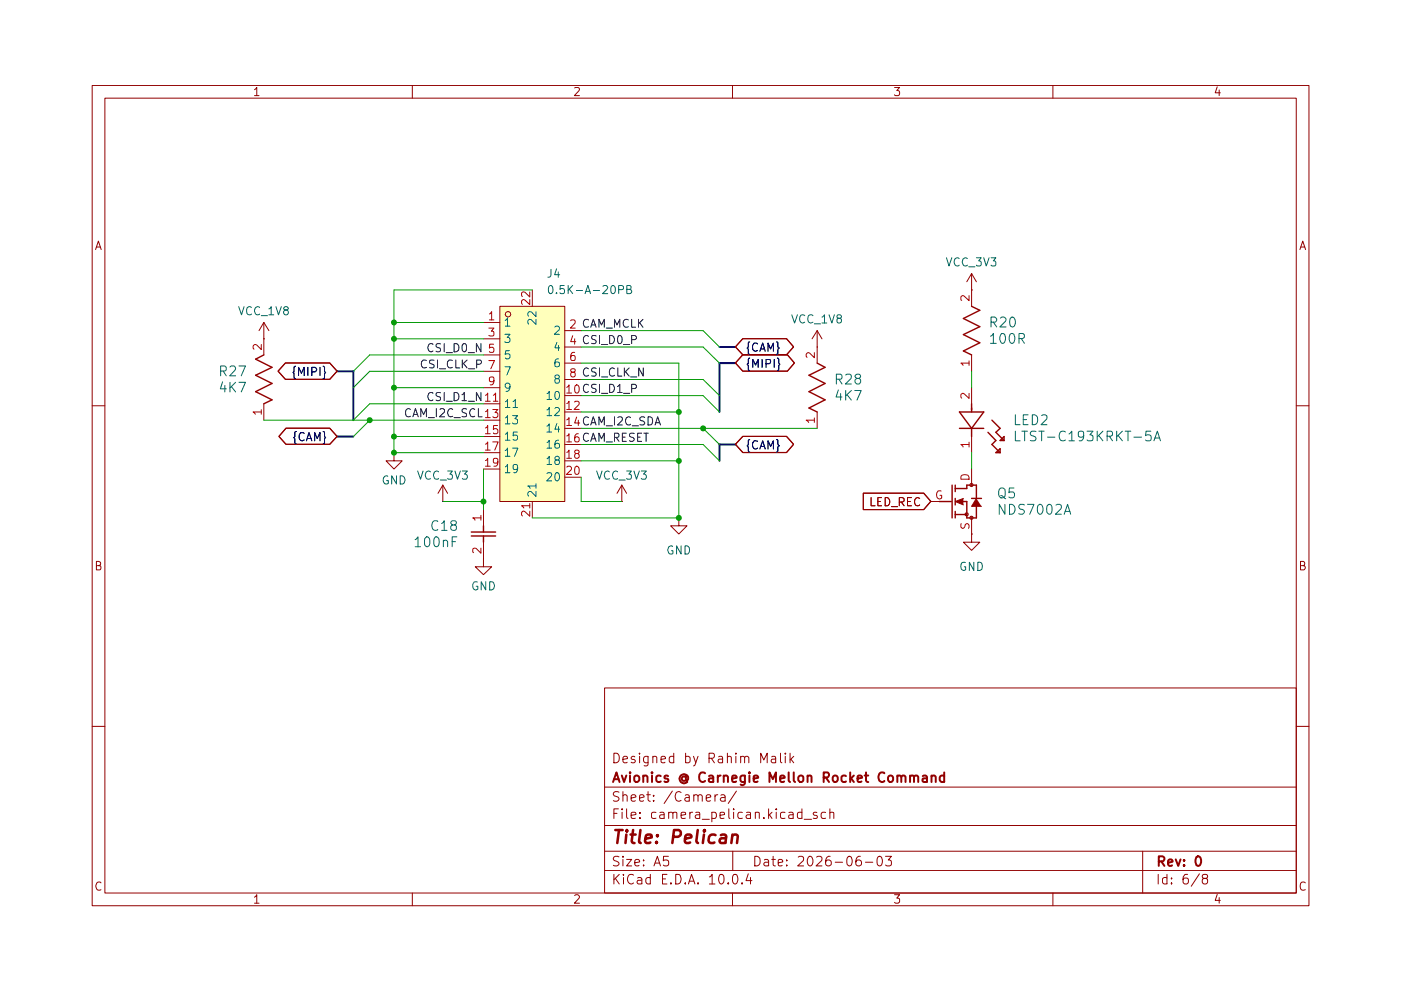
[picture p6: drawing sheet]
<svg xmlns="http://www.w3.org/2000/svg" width="420mm" height="297mm" viewBox="0 0 420 297" stroke-linecap="round" stroke-linejoin="round" font-family="sans-serif">
<g fill="none" stroke="#910000" stroke-width=".3">
<path d="M27.6 25.6h365v245.9h-365zM31.5 29.4h357.2v238.3h-357.2zM76.3 26.9l.7-.7v2.5M76.3 28.7h1.4M123.7 25.6v3.8M172.3 26.4l1.2-.1 .3 .6-1.5 1.8h1.5M219.7 25.6v3.8M268.3 26.2h1.5l-.9 .9 .8 .3v1l-.3 .3h-.8l-.3-.3M315.8 25.6v3.8M365 26l-.6 1.8h1.6M365.6 27v1.7M28.7 74.8l.8-2.5 .9 2.5"/>
<path d="M28.9 74h1.2M389.8 74.8l.9-2.5 .8 2.5M390.1 74h1.2M27.6 121.6h3.9M388.7 121.6h3.9M28.9 169.5h.8l.4-.2v-.8l-.4-.2h-.8v2.5h.9l.4-.2 .1-.6-.2-.4-.4-.1M390 169.5l1.1-.1 .2-.4-.2-.6-1.1-.1v2.5h.9l.4-.2a.59 .59 0 0 0-.1-1l-.3-.1M27.6 217.7h3.9M181.3 206.2h207.4v61.5h-207.4zM388.7 217.7h3.9M181.3 235.9h207.4M184.1 225.8a1.5 1.5 0 0 1 1.7 .9 1.5 1.5 0 0 1-.6 1.8l-1.1 .1z"/>
<path d="M185.6 237.4a1.19 1.19 0 0 0-1.5 .1l-.2 .6 .3 .4a1.45 1.45 0 0 1 1.4 .8l-.1 .6a1.19 1.19 0 0 1-1.6 .1M186.8 238.5l.4-.3 .7 .2 .2 1.8M186.8 227.6l1.4-.2-.1-.5-.9-.2-.4 .4 .2 1.4 .2 .1 .9-.1M186.8 237.3v2.9M189.3 239.2l1.4-.3-.4-.7-.9 .2-.1 1.3 .4 .5 .8-.2M190.4 226.9l-.7-.2-.4 .4 .1 .4 1 .3 .1 .2-.1 .5-.3 .1-.8-.1M191.8 239.2l1.4-.3-.5-.7-.8 .2-.1 1.3 .4 .5 .8-.2M191.8 225.8h-.2l.2 .2 .1-.2-.1 .2M191.8 226.7v1.9M193.9 238.2h1.1M194.4 237.3v2.4l.6 .5M194.4 226.7l-.1 2.6-.5 .3-.6-.1"/>
<path d="M194.4 226.9a.86 .86 0 0 0-1.2 0l-.2 .4 .2 1.1a.86 .86 0 0 0 1.2 .1M195.8 226.9a.73 .73 0 0 1 1.1 0l.1 1.7M195.8 226.7v1.9M196 239.9v.3l-.1-.2 .1-.1v.3M196 238.4v.2l-.1-.1 .1-.1v.2M198.2 227.6l1.4-.2-.2-.5-.7-.2-.5 .4 .1 1.4 .4 .1 .7-.1M201.6 237.1l-2.4 3.7M202.1 226.9l-.3-.2-.8 .2a1.32 1.32 0 0 0-.2 1.5l.4 .2 .9-.1M202.1 225.8v2.8M204.3 237.5a1.28 1.28 0 0 0-1.7 .3 1.28 1.28 0 0 0 0 1.7 .93 .93 0 0 0 1.2 .7l.5-.3M205.5 238.4l.3-.2 .8 .2 .1 1.8M205.6 226.9l.3-.2 .8 .2a1.32 1.32 0 0 1 .2 1.5l-.4 .2-.9-.1"/>
<path d="M205.6 225.8v2.8M206.7 238.9l-.9 .2a.56 .56 0 0 0-.5 .5 .56 .56 0 0 0 .5 .6l.9-.2M208 226.7l.7 1.9M208.1 238.5l.4-.3 .7 .2 .1 1.8M208.1 238.2v2M209.3 238.6l.5-.4 .6 .2 .2 1.8M209.3 226.7l-.9 2.6-.4 .3M211.8 239.2l1.3-.3v-.5l-.9-.2-.4 .4 .2 1.4 .2 .2 .9-.2M212.6 227.3h1.1a.82 .82 0 0 0 .6-.8 .82 .82 0 0 0-.6-.7h-1.1v2.8M213.3 227.3l.9 1.3M214.4 238.2v2M215.3 238.2l-.6 .2-.3 .4"/>
<path d="M215.5 226.9l.3-.2 .8 .2 .1 1.7M216.2 238.4l.3-.2 .8 .2 .2 1.8M216.7 227.4l-1.2 .2-.2 .4 .5 .6 .9-.1M217.5 238.9l-1 .2a.56 .56 0 0 0-.5 .5 .56 .56 0 0 0 .5 .6l1-.2M218.1 226.9a.69 .69 0 0 1 1.2 .2v1.5M218.1 225.8v2.8M220.7 225.8v.2l.2-.2h-.2v.2M220.7 226.7v1.9M220.9 237.1l-2.5 3.7M222.1 226.9a.69 .69 0 0 1 1.2 .2v1.5M222.1 226.7v1.9M223.3 227.1l.4-.4 .7 .2 .2 1.7"/>
<path d="M228.1 228.6v-2.8l1 2 1-2v2.8M231.4 226.9l.3-.2 .8 .2 .1 1.7M232.6 227.4l-1.2 .2-.1 .4 .4 .6 .9-.1M234.1 225.8v2.4l.4 .4M235.5 225.8v.2l.2-.2h-.2v.2M235.5 226.7v1.9M236.9 225.8v2.8M237.2 227.5l.8 1.1M238 226.7l-1.1 1.1M181.3 255.1h207.4M181.3 247.4h207.4M184.1 243.8h.9"/>
<path d="M185.5 242.4h-1.4v2.9M185.6 256.8a1.19 1.19 0 0 0-1.5 .1l-.2 .6a.96 .96 0 0 0 1.1 .7l.6 .5-.1 .6a1.19 1.19 0 0 1-1.6 .1M186.6 242.4l-.2 .2h.3l-.1-.2v.3M186.6 243.5v1.8M186.8 256.7l-.1 .1h.3l-.2-.1v.2M186.8 257.6v1.9M187.9 257.6h1.5l-1.5 1.9h1.5M187.9 242.4v2.5l.4 .4M189.3 244.4l1.4-.3-.2-.6h-.8l-.4 .3 .1 1.4h1.1M190.4 258.6l1.4-.2v-.4l-.4-.4-.9 .2-.1 1.3 .4 .4 .8-.1M191.9 245.1l.2 .1-.2 .1v-.2v.2M191.9 243.5l.2 .2h-.3l.1-.2v.3"/>
<path d="M193 259.3l.2 .1-.2 .1v-.2v.2M193 257.8l.2 .1-.2 .1v-.2v.2M196.1 259.5l1-2.8 1 2.8M196.5 258.7h1.3M196.7 243.5h-.8l-.5 .5v.8l.2 .4h1.1M197.9 243.5a.93 .93 0 0 1 1.3 .3v1.5M199.2 244.1l-1 .1a.67 .67 0 0 0-.3 1h1.3M200.4 256.7h-1.4l-.1 1.3 .4-.2h.7l.4 .2v1.3l-.4 .2h-.7l-.4-.2M200.5 243.7l.2-.2a.79 .79 0 0 1 1.1 .3v1.5M200.5 243.5v1.8M201.8 243.8a.79 .79 0 0 1 1.1-.3l.1 1.8M204.3 244.4l1.3-.3-.1-.6a.93 .93 0 0 0-1.2 .3l.1 1.4h1.1"/>
<path d="M206.9 243.5v1.8M207.7 243.5a.64 .64 0 0 0-.8 .5M208.7 243.5h1.1v1.8M209.8 244.1l-.9 .1-.4 .4 .2 .6h1.1M210.6 245.6h2.1M213.5 243.5h1.1l.2 .5v.8l-.2 .4h-1.1M213.5 243.5v2.8M215.9 244.4l1.4-.3v-.3a.93 .93 0 0 0-1.3-.3v1.7h1.1M218.6 242.4v2.5l.3 .4M219.8 255.1v5.8M220 242.4l-.1 .2h.3l-.2-.2v.3M220 243.5v1.8"/>
<path d="M222.6 243.5h-.8l-.5 .5v.8l.2 .4h1.1M223.9 243.5h1.1l.1 1.8M225.1 244.1l-.9 .1-.5 .4 .2 .6h1.2M226.4 256.7a1.45 1.45 0 0 1 1.6 1.4 1.45 1.45 0 0 1-1.6 1.4zM226.5 243.7l.1-.2a.79 .79 0 0 1 1.1 .3v1.5M226.5 243.5v1.8M229.1 245.1l.1 .1-.1 .1v-.2v.2M229.2 257.8l.3-.2 .8 .2 .2 1.7M230.5 258.4h-1a.56 .56 0 0 0-.4 .6 .56 .56 0 0 0 .4 .5l1-.1M230.5 242.4v2.9M230.8 244.2l.7 1.1M231.4 257.6h1.1"/>
<path d="M231.5 243.5l-1 1M231.9 256.7v2.4v.3l.6 .1M232.8 242.4l-.2 .2h.4l-.2-.2v.3M232.8 243.5v1.8M233.4 258.6l1.3-.2v-.4l-.4-.4-.8 .2-.1 1.3 .3 .4 .9-.1M235.4 243.5h-.8l-.5 .5v.8l.2 .4h1.1M235.9 259.3l.2 .1-.2 .1-.1-.1 .1 .1M235.9 257.8l.2 .1-.2 .1v-.2v.2M236.6 243.5a.93 .93 0 0 1 1.3 .3v1.5M237.9 244.1l-1 .1a.67 .67 0 0 0-.3 1h1.3M239.4 256.9l.4-.2h.7a.78 .78 0 0 1 .4 1.2l-1.7 1.6h1.8M240.5 243.5h-.9l-.5 .5v.8l.3 .4h1.1"/>
<path d="M240.5 242.4v2.9M241.2 245.6h2.2M242.4 256.9a.6 .6 0 0 1 1.1 0 1.9 1.9 0 0 1-.4 2.6l-.7-.2a2.1 2.1 0 0 1 0-2.4zM244.9 256.9l.4-.2h.7a.78 .78 0 0 1 .4 1.2l-1.7 1.6h1.8M245 243.5a.79 .79 0 0 0-1.1 .3l.2 .4 .9 .3 .2 .3-.5 .5-.8-.1M247.6 243.5h-.8l-.5 .5v.8l.2 .4h1.1M248.9 243.7l.1-.2a.79 .79 0 0 1 1.1 .3v1.5M248.9 242.4v2.9M249 256.7a1.23 1.23 0 0 0-1.4 1.2v1.1a.93 .93 0 0 0 .9 .6 .93 .93 0 0 0 .8-.6l-.2-1a.9 .9 0 0 0-1.5 .4M250.5 258.4h2.2M254.2 256.9l.7-.2a1.82 1.82 0 0 1 0 2.8l-.5-.1a2.21 2.21 0 0 1-.2-2.5zM258 256.7a1.23 1.23 0 0 0-1.3 1.2v1.1a.93 .93 0 0 0 .8 .6 .93 .93 0 0 0 .9-.6l-.2-1a.9 .9 0 0 0-1.5 .4"/>
<path d="M259.5 258.4h2.2M263.3 256.9l.6-.2a1.82 1.82 0 0 1 0 2.8l-.5-.1a2.5 2.5 0 0 1-.1-2.5zM265.6 256.7h1.7l-.9 1.1a.78 .78 0 0 1 .9 .6v.9l-.5 .2h-.8l-.4-.2M342.7 255.1v12.6M30.3 264.6l-.1-.1a1.2 1.2 0 0 0-1.4 .5 1.2 1.2 0 0 0 .2 1.5l.6 .3 .7-.1M76.3 268.9l.7-.7v2.5M76.3 270.7h1.4M123.7 267.7v3.8M172.3 268.4l.4-.2h.6l.5 .7-1.5 1.8h1.5M181.3 260.9h207.4M184.1 262.1v2.9M184.5 263.3l1.2 1.7"/>
<path d="M185.7 262.1l-1.6 1.6M187 262.1l-.2 .1 .2 .1 .1-.1-.1 .1M187 263v2M189.9 262.3v-.1a1.39 1.39 0 0 0-1.7 .6 1.39 1.39 0 0 0 .3 1.7 .87 .87 0 0 0 1.4 .1M191.2 263.2l.3-.2 .8 .2 .2 1.8M192.5 263.7l-1.3 .2-.1 .4 .4 .7 1-.2M195 263.2a.87 .87 0 0 0-1.3 .3v.9l.2 .4 .4 .2 .7-.2M195 262.1v2.9M198.7 263.4h.9M200 262.1h-1.3v2.9h1.3M201.2 264.6l.2 .2-.2 .2v-.4v.4M202.6 262.1h.7a1.49 1.49 0 0 1 .9 1.7 1.49 1.49 0 0 1-1.6 1.2z"/>
<path d="M205.5 264.6v.4l-.1-.2 .1-.2v.4M206.5 265l.9-2.9 1 2.9M206.7 264.1h1.4M209.3 264.6l.2 .2-.2 .2-.1-.2 .1-.2v.4M212.7 262.8h.4l.5-.7v2.9M212.7 265h1.7M215.8 262.3l.7-.2a1.65 1.65 0 0 1-.3 2.9 2.02 2.02 0 0 1-.4-2.7zM218.4 264.6l.2 .2-.2 .2-.2-.2 .2-.2v.4M219.7 267.7v3.8M220 262.2l.3-.1a1.55 1.55 0 0 1 .6 2.7l-.6 .2a2.07 2.07 0 0 1-.3-2.8zM222.5 264.6v.4l-.1-.2 .1-.2v.4M224.4 261.9l-.7 2h1.8"/>
<path d="M225.1 263v2M268.3 268.2h1.5l-.9 1 .8 .2v1.1l-.3 .2h-.8l-.3-.2M315.8 267.7v3.8M347.3 262.1v2.9M350 263.2l-.9-.2-.5 .5v.9l.3 .4 .2 .2 .9-.2M350 262.1v2.9M351.3 264.6l.2 .2-.2 .2v-.4v.4M351.3 263.2l.2 .1-.2 .1-.1-.1 .1 .1M356.2 262.1l-.9 .1a2.34 2.34 0 0 0-.3 2.6l.3 .2 .9-.2 .2-.4v-.7l-.5-.5-.9 .1-.2 .4M359.7 261.9l-2.4 3.7M361.1 263.3l-.5-.3v-.7l.5-.2 .8 .1 .3 .4-.1 .4-1.5 .5v.9l.5 .6h.6l.4-.4v-1.1l-.4-.2M365 268.1l-.6 1.8h1.6"/>
<path d="M365.6 269v1.7M391.5 264.6a.98 .98 0 0 0-1.3 0 .98 .98 0 0 0-.3 1.2 .93 .93 0 0 0 .5 1 .93 .93 0 0 0 1.1-.1"/>
</g>
<g fill="none" stroke="#910000" stroke-width=".59">
<path d="M183.9 234.4l1-2.9 .9 2.9M184.1 233.6h1.4M186.5 232.5l.7 1.9 .6-1.9M188.9 231.5v.3l.2-.2-.2-.1v.3M188.9 232.5v1.9M190.3 232.7a.84 .84 0 0 1 1.4 .3v.8l-.6 .6a.78 .78 0 0 1-.9-.6zM192.9 232.7a.76 .76 0 0 1 1.3 .2v1.5M192.9 232.5v1.9M195.5 231.5l-.1 .1 .1 .2 .2-.2-.2-.1v.3M195.5 232.5v1.9M198.2 232.6a.95 .95 0 0 0-1.3 .1 1.32 1.32 0 0 0 .2 1.5l.2 .2 .9-.2M200.4 232.6a.66 .66 0 0 0-1.1 .3v.4l.7 .1 .4 .4v.4l-.4 .2-.7-.2"/>
<path d="M205.7 233a.7 .7 0 0 0-1-.1 .7 .7 0 0 0 0 1.1 .7 .7 0 0 0 1-.2M205.7 232.7v1.1l.3 .2a1.18 1.18 0 0 0-.1-1.8 1.18 1.18 0 0 0-1.7 .3 1.38 1.38 0 0 0 0 1.9 1.38 1.38 0 0 0 1.9 0M211.5 231.8a1.14 1.14 0 0 0-1.5-.1 1.14 1.14 0 0 0-.3 1.4 1.05 1.05 0 0 0 .5 1.2 1.05 1.05 0 0 0 1.3-.2M212.6 232.6l.4-.1 .7 .1 .2 1.8M213.9 233.1l-.9 .2a.61 .61 0 0 0-.4 .9l.4 .2 .9-.2M215.3 232.5v1.9M216.1 232.5l-.7 .2-.1 .3M217 232.7a.76 .76 0 0 1 1.3 .2v1.5M217 232.5v1.9M219.6 233.4l1.3-.3-.1-.5-.9-.1-.3 .4 .1 1.3 .2 .2 .9-.2M223.4 232.5v2.3l-.2 .3a.78 .78 0 0 1-1.1 .1M223.4 232.6l-.9-.1-.4 .2a1.32 1.32 0 0 0 .2 1.5l.2 .2 .9-.2"/>
<path d="M224.7 231.5l-.1 .1 .1 .2 .2-.2-.2-.1v.3M224.7 232.5v1.9M226 233.4l1.4-.3-.2-.5-.8-.1-.4 .4 .1 1.3 .3 .2 .8-.2M230.8 234.4v-2.9l1 2.1 .9-2.1v2.9M234 233.4l1.3-.3-.1-.5-.8-.1-.4 .4 .1 1.3 .3 .2 .8-.2M236.5 231.5v2.5l.4 .4M238 231.5v2.5l.5 .4M239.6 232.7a.76 .76 0 0 1 .8-.3 .76 .76 0 0 1 .5 .6v.8a.77 .77 0 0 1-.7 .6 .77 .77 0 0 1-.8-.6zM242.2 232.7a.69 .69 0 0 1 1.2 .2v1.5M242.2 232.5v1.9M247 233l1.4-.1a.78 .78 0 0 0-.3-1.4h-1.1v2.9M247.7 233l.9 1.4"/>
<path d="M253.7 232.6l-.8-.1-.5 .2a1.32 1.32 0 0 0 .2 1.5l.3 .2 .8-.2M255 231.5v2.9M255.2 233.3l.9 1.1M256.1 232.5l-1.1 1.1M257.2 233.4l1.3-.3-.1-.5-.9-.1-.3 .4 .1 1.3 .2 .2 .9-.2M259.3 232.5h1.1M259.7 231.5v2.5l.7 .4M265.2 231.8l-.1-.2a1.19 1.19 0 0 0-1.4 .3 1.52 1.52 0 0 0 1 2.5l.5-.3M269.1 232.7l.4-.2 .6 .1 .2 1.8M269.1 232.5v1.9M270.3 232.9l.4-.4 .7 .1 .2 1.8M272.9 232.7a.69 .69 0 0 1 1.2 .2v1.5"/>
<path d="M272.9 232.5v1.9M274.1 232.9l.4-.4 .7 .1 .2 1.8M276.7 232.6l.4-.1 .7 .1 .2 1.8M278 233.1l-.9 .2a.61 .61 0 0 0-.4 .9l.4 .2 .9-.2M279.4 232.7a.76 .76 0 0 1 1.2 .2v1.5M279.4 232.5v1.9M283.2 232.6a.86 .86 0 0 0-1.2 .1l-.2 1.1 .3 .4 .3 .2 .8-.2M283.2 231.5v2.9M347.5 258.2l1.5-.2a.76 .76 0 0 0 .2-.8 .76 .76 0 0 0-.6-.5h-1.1v2.8M348.3 258.2l.9 1.3M350.3 258.6l1.4-.3-.5-.7h-.5l-.4 .4v1.1l.4 .4 .8-.1M352.6 257.6l.8 1.9 .6-1.9"/>
<path d="M355.1 259.3v.2l-.1-.1 .1-.1v.2M355.1 257.8v.2l-.1-.1 .1-.1v.2M358.8 256.9l.7-.2a1.58 1.58 0 0 1 .8 1.5 1.58 1.58 0 0 1-1.1 1.3 1.95 1.95 0 0 1-.4-2.6z"/>
<circle cx="250.5" cy="233.5" r=".96"/>
<circle cx="267.1" cy="233.5" r=".96"/>
</g>
<g fill="none" stroke="#910000" stroke-width=".76">
<path d="M184.5 248.8h2.2M185.6 248.8l-.5 3.9M187.8 250.1l-.2 2.6M188 248.8l-.2 .2 .2 .2 .2-.2-.2-.2v.4M189.1 250.1h1.5M189.9 248.8l-.5 3.3 .2 .4 .7 .2M192.1 248.8l-.5 3.3 .1 .4 .5 .2M193.6 251.4l1.9-.4-.1-.7-.4-.2-1.2 .2-.4 1.8 .5 .6 1.1-.2M196.9 252.3l.2 .2-.2 .2-.2-.2 .2-.2v.4M197.1 250.3l.2 .2-.2 .2-.1-.2 .1-.2v.4M201.9 250.8h1.4a1.06 1.06 0 0 0 .9-.9 1.06 1.06 0 0 0-.6-1.1h-1.5l-.5 3.9M205.4 251.4l1.9-.4-.1-.7-.3-.2-1.1 .2-.3 .4-.1 1.4 .5 .6 1.1-.2"/>
<path d="M209.3 248.8l-.5 3.3 .5 .6M211.1 250.1l-.3 2.6M211.3 248.8l-.3 .2 .2 .2 .3-.2-.2-.2-.1 .4M214.6 250.3a1.37 1.37 0 0 0-2 .5l-.1 1.1 .1 .4 .5 .4 1.1-.2M216.2 250.3l.4-.2 1 .2 .2 .4-.2 2M217.7 251l-.3 .2h-.9a.75 .75 0 0 0-.7 .7 .75 .75 0 0 0 .5 .8l1.3-.2M219.7 250.5a.97 .97 0 0 1 1.6 .2l-.3 2M219.7 250.1l-.4 2.6"/>
</g>
<path d="M149.9 91.8h19.5v58.5h-19.5z" fill="#ffb"/>
<g fill="none" stroke="#910000" stroke-width=".3">
<path d="M145 96.6h4.9M149.9 91.8h19.5v58.5h-19.5zM159.6 86.9v4.9M169.4 99.1h4.9M245.1 99.1v9.7M245.1 99.1l-1.6 2.5M245.1 99.1l1.4 2.5M291.4 86.9h.1M291.4 82v9.8M291.4 82l-1.5 2.5M291.4 82l1.4 2.5M145 101.6h4.9"/>
<path d="M145 106.4h4.9M145 111.3h4.9M145 116.2h4.9M169.4 104h4.9M169.4 108.8h4.9M169.4 113.7h4.9M169.4 118.6h4.9M245.1 104h.1M291.4 106.4v4.9M145 121h4.9M145 125.9h4.9M145 130.9h4.9"/>
<path d="M145 135.7h4.9M169.4 123.5h4.9M169.4 128.4h4.9M169.4 133.2h4.9M169.4 138.1h4.9M245.1 123.5v4.9M132.8 150.3h.1M132.8 145.4l-1.4 2.5M132.8 145.4l1.4 2.5M132.8 145.4v4.9M145 140.6h4.9M159.6 150.3v4.9"/>
<path d="M169.4 143h4.9M186.5 150.3h.1M186.5 145.4l-1.5 2.5M186.5 145.4l1.4 2.5M186.5 145.4v4.9M203.6 155.2v2.4h2.4l-2.4 2.5-2.5-2.5h2.5M203.6 155.2h.1M261.2 149.1v2.5h1.2M263.3 150.3h.7M264.4 149.1h-1.1v2.5h1.1M265.5 149.1a1.27 1.27 0 0 1 1.4 1 1.27 1.27 0 0 1-.8 1.5h-.6zM267.3 151.8h1.9"/>
<path d="M269.7 150.5h.9a.7 .7 0 0 0 .6-.7 .7 .7 0 0 0-.6-.7h-.9v2.5M270.3 150.5l.8 1.1M272.2 150.3h.8M273.3 149.1h-1.1v2.5h1.1M275.8 149.4a1.16 1.16 0 0 0-1.6 .8 1.16 1.16 0 0 0 1.1 1.4l.5-.3"/>
<circle cx="152.4" cy="94.2" r=".8"/>
</g>
<g fill="none" stroke="#0f0f0f" stroke-width=".3">
<path d="M176.5 95.9a1 1 0 0 0-1.2 0 1 1 0 0 0-.3 1.2l.4 .9 1.1-.1M177.2 98.1l.7-2.4 .9 2.4M177.4 97.4h1.1M179.6 98.1v-2.4l.8 1.7 .8-1.7v2.4M181.8 98.3h1.9M184.3 98.1v-2.4l.7 1.7 .9-1.7v2.4M188.4 95.9l-.1-.1a1.14 1.14 0 0 0-1.4 1.1 1.14 1.14 0 0 0 1.4 1.1l.1-.1M189.4 95.7v2.4h1.2M191.5 95.7v2.4M191.8 96.7l1 1.4M192.8 95.7l-1.3 1.4M129.8 103.3l-.4-.3a1.08 1.08 0 0 0-1.1 1.4l.3 .7a.83 .83 0 0 0 1.2 .1"/>
<path d="M132.1 103.1l-.9-.1-.4 .4 .1 .5 1.1 .5v.8l-.3 .3-.9-.2M133.2 103v2.5M133.8 105.7h1.9M136.2 103a1.25 1.25 0 0 1 1.4 1.2 1.25 1.25 0 0 1-1.4 1.3zM138.9 103.1l.5-.1a1.68 1.68 0 0 1 0 2.5 1.29 1.29 0 0 1-.6-2.2zM140.4 105.7h1.9M144.2 103v2.5l-1.3-2.5v2.5M176.5 115.4l-.2-.1a1.22 1.22 0 0 0-1.4 .7 1.22 1.22 0 0 0 .5 1.5l.6 .1 .5-.2M176.5 110.5l-.5-.2a1.26 1.26 0 0 0-1.1 1.1 1.26 1.26 0 0 0 .8 1.3l.8-.2M176.5 100.8a1.1 1.1 0 0 0-1.4 .2 1.1 1.1 0 0 0-.1 1.4l.4 .5 .3 .1 .8-.3M178.8 115.3l-1-.1-.4 .5 .2 .5 1.1 .5v.7l-.3 .2-1-.1M178.8 110.4l-1-.1-.3 .2 .1 .9 1.1 .4 .1 .5-.4 .4-1-.1"/>
<path d="M178.8 100.7l-1-.2-.3 .3v.7l1.2 .6 .1 .4-.4 .5-1-.1M179.8 100.5v2.5M179.8 110.3v2.4M179.8 115.2v2.4M180.4 117.9h1.8M180.4 113h1.8M180.4 103.3h1.8M182.8 115.2h.6a1.33 1.33 0 0 1 .4 2.3l-1 .1zM182.8 100.5a1.25 1.25 0 0 1 1.5 1.3 1.25 1.25 0 0 1-1.5 1.2zM184.3 110.5a1.1 1.1 0 0 0-1.4 .2 1.1 1.1 0 0 0-.1 1.4 .86 .86 0 0 0 1.5 .4M185.2 115.9l.7-.7v2.4M185.2 117.6h1.4"/>
<path d="M185.3 110.3v2.4h1.2M185.4 100.8l.3-.3a1.38 1.38 0 0 1 .9 1.2 1.38 1.38 0 0 1-.6 1.3 1.38 1.38 0 0 1-.6-2.2zM187 117.9h1.8M187 103.3h1.8M187.2 110.3v2.4M187.6 111.4l1.1 1.3M188.7 110.3l-1.5 1.4M189.1 113h1.9M189.4 116.5l1.2-.1a.67 .67 0 0 0 .3-.7 .67 .67 0 0 0-.5-.5h-1v2.4M189.4 101.8l1.2-.1a.67 .67 0 0 0 .3-.6 .67 .67 0 0 0-.5-.6h-1v2.5M192.9 110.3v2.4l-1.3-2.4v2.4M176.5 125.2a1.1 1.1 0 0 0-1.4 .2 1.1 1.1 0 0 0-.1 1.4l.4 .5 .3 .1 .8-.3"/>
<path d="M176.5 130.1l-.2-.2a1.22 1.22 0 0 0-1.4 .7 1.22 1.22 0 0 0 .5 1.5l.6 .2 .5-.3M177.2 127.4l.7-2.5 .9 2.5M177.2 132.3l.7-2.5 .9 2.5M177.4 126.7h1.1M177.4 131.5h1.1M179.6 127.4v-2.5l.8 1.8 .8-1.8v2.5M179.6 132.3v-2.5l.8 1.7 .8-1.7v2.5M181.8 127.6h1.9M181.8 132.5h1.9M184.3 131.1l1.1-.1 .2-.4-.1-.5-.3-.3h-.9v2.5M184.3 124.9v2.5M184.8 131.1l.8 1.2"/>
<path d="M185.3 125.2l.3-.3h.6l.4 .3v.5v.3l-1.4 1.4h1.4M186.6 131h.9M187.8 129.8h-1.2v2.5h1.2M189.1 125.2l-.1-.1a.84 .84 0 0 0-1.2 .2 1.39 1.39 0 0 0 .6 2.1l.7-.3M189.6 127.6h1.9M190.2 129.9l-.9-.1-.5 .3v.7l1.1 .4 .3 .6-.5 .5-.9-.2M191.2 131h.8M192.4 129.8h-1.2v2.5h1.2M193.1 129.8h1.3M193.3 125.1a.9 .9 0 0 0-1.4 .3l.3 .6 .6 .2 .5 .5-.2 .6h-1.2M193.8 129.8v2.5M194.4 124.9a1.31 1.31 0 0 1 1.3 .8 1.31 1.31 0 0 1-.4 1.6l-.9 .1z"/>
<path d="M196.5 127.4l.7-2.5 .9 2.5M196.6 126.7h1.2"/>
</g>
<g fill="none" stroke="#b90000" stroke-width=".3">
<path d="M146.6 98.3h1.5l-.7 1 .6 .1v1.1l-.3 .2-1.1-.2M146.8 94.1l.6-.7v2.5M146.8 95.9h1.3M158.9 89.8v1.5l-1.8-1.5-.6 .2-.1 .3v.6l.3 .3M158.9 87.5v1.5l-1.5-1.4a.67 .67 0 0 0-1 .3v.6l.3 .4M171.2 96.1l.3-.2h.6a.67 .67 0 0 1 .3 1l-1.3 1.4h1.4M290.6 88.6v1.5l-1.8-1.5h-.2l-.4 .5v.6l.2 .3M145.6 118.5l.7-.7v2.5M146.6 108.1h1.7l-1.1 2.4M148 118.5l.6-.7v2.5M148 103.2h-1.1l-.1 1.2 .3-.3 .9 .2 .1 .3-.1 .9-.9 .1-.3-.2M148.1 114l-.4 .4h-.5l-.4-.4 .1-.8 1.1-.1a2.09 2.09 0 0 1-.3 2.2l-.7 .1"/>
<path d="M170 116.1l.6-.7v2.4M170 117.8h1.4M171.6 111.5l-.4-.4v-.4l1.1-.1 .2 .4-.2 .5-.9 .1-.2 .5v.6l.4 .3 .8-.3 .1-.6-.4-.6M171.7 100.6l-.5 1.8h1.5M172.3 105.6l-.7 .1a1.81 1.81 0 0 0 0 2.4l.7-.1 .1-1.2-.8-.2-.4 .5M172.3 101.6v1.6M172.5 115.6l.4-.2a1.41 1.41 0 0 1 .2 2.4l-.4-.1-.3-.3zM244.2 105.7v1.5l-1.7-1.5-.7 .5v.6l.2 .3M290.6 108.8h-2.4l.6 .7M290.6 108.2v1.3M145.6 123.4l.7-.7v2.5M145.6 128.3l.5-.3 .2-.4v2.4"/>
<path d="M145.6 133.1l.7-.6v2.4M145.6 138l.7-.6v2.3M145.6 120.3h1.4M145.6 125.2h1.4M145.6 130h1.4M145.6 134.9h1.4M145.6 139.7h1.4M147.8 122.7h1.5l-.8 1 .7 .1v1.1l-.3 .3h-.8l-.3-.3M147.8 132.5h1.6l-1 2.4M148 120.3h1.3M149.2 127.6h-1.2v1.1l.3-.2h.6l.3 .2v1.1l-.3 .2h-.6l-.3-.2M149.3 138.4l-.4 .4-.8-.1-.1-.3 .1-.9h1.1a2.24 2.24 0 0 1-.3 2.2h-.8"/>
<path d="M170 120.9l.6-.6v2.4M170 125.9l.6-.7v2.4M170 130.7l.6-.7v2.5M170 135.6l.6-.7v2.5M170 140l.3-.3h.6l.5 .8-1.5 1.7h1.5M170 122.7h1.4M170 127.6h1.4M170 132.5h1.4M170 137.4h1.4M172.3 120.5l.4-.2h.6l.3 .2 .1 .4-.1 .4-1.4 1.4h1.5M172.5 140l.4-.3a1.41 1.41 0 0 1 .2 2.5l-.6-.2-.1-.2zM172.8 135.9l-.5-.4 .2-.5h.9l.3 .3-.1 .4-.8 .2-.5 .5 .1 .7 .4 .3 .8-.3 .1-.7-.4-.5"/>
<path d="M172.9 125l-.6 1.8h1.6M173.4 130l-.6 .2a1.71 1.71 0 0 0 0 2.3l.8-.3v-1l-.8-.3-.5 .5M173.4 125.9v1.7M244.2 125.9h-2.4l.7 .7M244.2 125.3v1.3M158.9 153.2v1.5l-1.8-1.5-.6 .3-.1 .2v.6l.3 .3M158.9 151.6h-2.5l.7 .7M158.9 150.9v1.4"/>
</g>
<g fill="none" stroke="#006665" stroke-width=".3">
<path d="M151.5 96.1l.5-.4 .2-.4v2.4M151.5 97.7h1.5M160.7 95.7v1.5l-1.7-1.5-.7 .5v.6l.2 .4M160.7 93.4v1.6l-1.3-1.5-.4-.1-.5 .1-.2 .4v.5l.2 .4M166.4 98l.4-.3h.5l.4 .3 .1 .5-.1 .3-1.5 1.4h1.6M151.4 100.2h1.6l-.9 .9a.64 .64 0 0 1 .9 .5l-.3 1-.9 .1-.4-.3M151.4 109.9h1.6l-1 2.5M152.8 105.1h-1.1l-.2 1.1 1.2-.1 .3 .4v.6l-.6 .5h-.6l-.3-.3M153 115.9l-.6 .5h-.4l-.5-.5v-.6l.3-.4h.6a1.5 1.5 0 0 1-.2 2.4h-.4M164 118l.7-.7v2.5M164 119.8h1.5M166.6 117.6l.6-.3a1.41 1.41 0 0 1-.2 2.5 1.51 1.51 0 0 1-.4-2.2z"/>
<path d="M166.8 113.5l-.3-.3v-.6l.8-.2 .4 .2v.6l-1.1 .4-.2 .7 .4 .6 .9-.3a.73 .73 0 0 0-.4-1.1M167 102.6l-.6 1.7h1.5M167.5 107.6a.81 .81 0 0 0-1 .5 1.78 1.78 0 0 0 .1 1.8l1.1-.1 .1-.9-.5-.4-.7 .1-.2 .3M167.5 103.5v1.6M151.5 120.4l.7-.6v2.3M151.5 125.3l.7-.7v2.4M151.5 130.2l.7-.7v2.5M151.5 135.1l.5-.4 .2-.4v2.5M151.5 139.9l.7-.7v2.5M151.5 122.1h1.5M151.5 127h1.5M151.5 132h1.5"/>
<path d="M151.5 136.8h1.5M153.7 124.6h1.5l-.8 .9 .8 .3v1l-.4 .2h-.7l-.4-.2M153.7 134.3h1.6l-1 2.5M153.9 120.4l.7-.6v2.3M153.9 122.1h1.3M155.2 129.5h-1.2l-.1 1.2 .3-.3 .8 .1 .2 .4v.8l-.4 .3h-.6l-.3-.3M164 122.9l.5-.3 .2-.5v2.5M164 127.7l.7-.7v2.5M164 132.6l.7-.6v2.3M164 137.5l.7-.7v2.4M164 124.6h1.5M164 129.5h1.5"/>
<path d="M164 134.3h1.5M164 139.2h1.5M166.4 122.4l.4-.3h.5l.4 .3 .1 .5-.1 .3-1.5 1.4h1.6M166.8 137.9l-.3-.3v-.6l.8-.2 .4 .2v.6l-1.1 .4-.2 .3v.5l.4 .4h.5l.5-.4-.1-.8-.4-.1M167 127l-.6 1.7h1.5M167.5 132h-.4a.92 .92 0 0 0-.7 1l.2 1.2h1.1v-1.1l-.9-.2-.4 .4M167.5 127.9v1.6M151.5 141.7h1.5M155.2 140.3l-.4 .5-.7-.1-.2-.4 .2-1 .7-.1 .4 .3a2.24 2.24 0 0 1-.4 2.1l-.7 .1M160.7 147.3v1.5l-1.7-1.5-.7 .5v.6l.2 .3M160.7 145.7h-2.4l.7 .6M160.7 145v1.3"/>
<path d="M164 141.9l.4-.2h.6l.2 .1 .3 .6-1.5 1.7h1.5M166.6 141.9l.6-.2a1.41 1.41 0 0 1-.2 2.4 1.51 1.51 0 0 1-.4-2.2z"/>
</g>
<path d="M222.8 106.3h13.3l2.2 2.5-2.2 2.5h-13.3l-2.2-2.5zM222.8 101.5h13.1l2.1 2.5-2.1 2.3h-13.1l-2.2-2.3zM222.8 130.8h13.1l2.1 2.4-2.1 2.4h-13.1l-2.2-2.4zM258.9 147.8h18.1l2.1 2.5-2.1 2.4h-18.1z" fill="none" stroke="#910000" stroke-width=".34"/>
<g fill="none" stroke="#00008a" stroke-width=".3">
<path d="M224.8 107.3l-.3 .2-.1 1.3-.3 .4 .3 .4 .1 1.4h.3M224.8 102.5l-.3 .1-.1 1.4-.3 .4 .3 .3v1.2l.4 .3M225.8 110.1v-2.4l.8 1.7 .8-1.7v2.4M227.2 103.1l-.2-.2a1.22 1.22 0 0 0-1.3 .7 1.22 1.22 0 0 0 .4 1.5l.6 .2 .5-.3M227.9 105.3l.8-2.5 .8 2.5M228.1 104.6h1.1M228.6 107.7v2.4M229.7 109l1.2-.2 .1-.9-1.3-.2v2.4M230.3 105.3v-2.5l.8 1.8 .8-1.8v2.5M232.2 107.7v2.4M232.9 102.5l.3 .1 .1 1.4 .4 .4-.4 .3v1.2l-.4 .3M233.1 107.3l.4 .2 .1 1.3 .3 .4-.3 .4-.1 1.4h-.4"/>
<path d="M224.8 131.8l-.3 .1-.1 1.3-.3 .4 .3 .4 .1 1.3 .3 .2M227.2 132.3l-.2-.1a1.22 1.22 0 0 0-1.3 .7 1.22 1.22 0 0 0 .4 1.5l.6 .2 .5-.3M227.9 134.6l.8-2.5 .8 2.5M228.1 133.8h1.1M230.3 134.6v-2.5l.8 1.7 .8-1.7v2.5M232.9 131.8l.3 .1 .1 1.3 .4 .4-.4 .4v1.1l-.4 .4"/>
</g>
<path d="M291.4 91.8l2.4 1.2-4.9 2.5 4.9 2.4-4.9 2.4 4.9 2.4-4.9 2.5 2.5 1.2M245.1 108.8l2.3 1.3-4.8 2.4 4.8 2.4-4.8 2.5 4.8 2.4-4.8 2.5 2.5 1.2M281.6 150.3h3.7M285.5 145.4v9.8M286.5 146.4h3.4M286.5 145.4v2M286.5 149.4v1.9M286.5 153.3v1.9M286.5 154.2h3.4" fill="none" stroke="#910000" stroke-width=".42"/>
<path d="M286.5 150.3l2.4-.9v1.9z" fill="#910000"/>
<path d="M288.9 149.4l-2.4 .9 2.4 1" fill="none" stroke="#910000" stroke-width=".3"/>
<path d="M288.9 150.3h1v4.9h2.9v-3.4M289.9 146.4v-1h2.9v4M291.4 149.4h2.9" fill="none" stroke="#910000" stroke-width=".42"/>
<path d="M289.8 154.1l.2 .2zM291.3 145.3l.1 .2zM291.3 155.1l.1 .2z" fill="none" stroke="#910000" stroke-width="1"/>
<path d="M292.8 149.4l1.5 2.4h-2.9z" fill="#910000"/>
<g fill="none" stroke="#910000" stroke-width=".3">
<path d="M79.1 96.6v9.8M79.1 96.6l-1.4 2.5M79.1 96.6l1.5 2.5M79.1 101.6h.1M291.4 116.2v4.8M79.1 121v4.9M118.2 135.7v2.4h2.4l-2.4 2.5-2.4-2.5h2.4M118.2 135.7h.1M291.4 130.9v4.8M145 152.8v4.8M261.2 149.1v2.5h1.2M263.3 150.3h.7"/>
<path d="M264.4 149.1h-1.1v2.5h1.1M265.5 149.1a1.27 1.27 0 0 1 1.4 1 1.27 1.27 0 0 1-.8 1.5h-.6zM267.3 151.8h1.9M269.7 150.5h.9a.7 .7 0 0 0 .6-.7 .7 .7 0 0 0-.6-.7h-.9v2.5M270.3 150.5l.8 1.1M272.2 150.3h.8M273.3 149.1h-1.1v2.5h1.1M275.8 149.4a1.16 1.16 0 0 0-1.6 .8 1.16 1.16 0 0 0 1.1 1.4l.5-.3M279.2 150.3h4.9M291.4 140.6v4.8M291.4 155.2v4.9M292.8 149.4l-1.4 2.4h2.9"/>
<path d="M145 167.4v2.5h2.4l-2.4 2.4-2.5-2.4h2.5M145 167.4h.1M145 162.5v4.9M291.4 160.1v2.4h2.4l-2.4 2.5-2.5-2.5h2.5M291.4 160.1h.1"/>
</g>
<path d="M78.4 103.3v1.5l-1.8-1.5-.7 .5v.6l.3 .3M290.6 117.9v1.5l-1.8-1.5h-.2l-.4 .5v.6l.2 .3M78.4 123.5h-2.5l.7 .7M78.4 122.8v1.4M290.6 133.2h-2.4l.6 .8M290.6 132.5v1.5M144.2 155.2h-2.4l.7 .7M144.2 154.5v1.4M282.2 147.2a1.22 1.22 0 0 0-1.3 .7 1.22 1.22 0 0 0 .4 1.5l.6 .2 .5-.3v-.8h-.5M288.2 142.7a1.5 1.5 0 0 1 2.4 .3v.6h-2.4zM288.2 156.9v1.2l.6 .3 .5-.5a.76 .76 0 0 1 .8-1l.5 .5-.2 1M144.2 164.3v1.5l-1.4-1.4-.3-.1-.6 .2-.1 .2v.6l.2 .4" fill="none" stroke="#b90000" stroke-width=".3"/>
<g fill="none" stroke="#910000" stroke-width=".42">
<path d="M79.1 106.4l-2.4 1.3 4.9 2.4-4.9 2.4 4.9 2.4-4.9 2.5 4.9 2.4-2.5 1.2M287.7 123.5h7.3l-3.6 4.9zM287.7 128.4h7.3M291.4 121v2.5M291.4 128.4v2.5M296.3 129.6l2.4 2.4-1.2 1.2 2.4 2.5M297.5 125.9l2.4 2.5-1.2 1.2 2.4 2.4M298.7 135.7l1.2-1.2v1.2zM299.9 132l1.2-1.1v1.1zM141.4 159.5h7.2M145 157.6v1.9M141.4 160.7h7.2"/>
<path d="M145 160.7v1.8"/>
</g>
<g fill="none" stroke="#0f0f0f" stroke-width=".3">
<path d="M127.9 108.1a1.16 1.16 0 0 0-1.7 .8 1.16 1.16 0 0 0 1.2 1.4l.5-.2M129.8 117.9l-.4-.3a1.08 1.08 0 0 0-1.1 1.4l.3 .8a.83 .83 0 0 0 1.2 0M130.2 108l-1.3 .1v.7l1.2 .5 .1 .6-.4 .4-1-.1M131.2 107.9v2.4M131.8 110.5h1.8M132.1 117.7l-.9-.1-.4 .5 .1 .5 1.1 .4v.8l-.3 .3-.9-.2M133.2 117.6v2.5M135.7 108.1a1.16 1.16 0 0 0-1.7 .8 1.16 1.16 0 0 0 1.2 1.4l.5-.2M136.2 117.6a1.25 1.25 0 0 1 1.4 1.3 1.25 1.25 0 0 1-1.4 1.2zM136.7 107.9v2.4h1.2M138.6 118.3l.6-.7v2.5M138.6 107.9v2.4"/>
<path d="M139 108.9l1.1 1.4M140.1 107.9l-1.5 1.4M140.5 110.5h1.9M143 109.2l1.1-.2a.6 .6 0 0 0 .3-.6 .6 .6 0 0 0-.5-.5h-.9v2.4M144.2 117.6v2.5l-1.3-2.5v2.5M123.1 122.7a.96 .96 0 0 0-1.2 .1 .96 .96 0 0 0-.3 1.1 .89 .89 0 0 0 .4 .9 .89 .89 0 0 0 1.1 0M123.8 124.9l.8-2.4 .8 2.4M124 124.2h1.2M126.2 124.9v-2.4l.8 1.7 .9-1.7v2.4M128.5 125.2h1.8M130.9 122.5v2.4M132 122.7l.3-.2h.6l.3 .2 .1 .5-.1 .4-1.4 1.3h1.5"/>
<path d="M133.8 120.3h1.9M135.8 122.7a1.14 1.14 0 0 0-1.5 .4 1.14 1.14 0 0 0 .2 1.5l.6 .3 .7-.1M136.2 125.2h1.8M138.6 120.1h1.3M139.9 122.6l-.9-.1-.4 .2v.7l1.1 .5 .2 .6-.4 .4-.9-.1M140.4 120.3h1.9M142.4 122.7a1.14 1.14 0 0 0-1.5 .4 1.14 1.14 0 0 0 .2 1.5l.6 .3 .7-.1M143.5 122.5v2.4h1.1"/>
</g>
<path d="M85.6 108.8h13.3l2.2 2.5-2.2 2.4h-13.3l-2.2-2.4zM222.8 106.3h13.3l2.2 2.5-2.2 2.5h-13.3l-2.2-2.5zM222.8 101.5h13.1l2.1 2.5-2.1 2.3h-13.1l-2.2-2.3zM85.8 128.4h13.1l2.2 2.4-2.2 2.4h-13.1l-2.1-2.4zM222.8 130.8h13.1l2.1 2.4-2.1 2.4h-13.1l-2.2-2.4zM258.9 147.8h18.1l2.1 2.5-2.1 2.4h-18.1z" fill="none" stroke="#910000" stroke-width=".34"/>
<g fill="none" stroke="#00008a" stroke-width=".3">
<path d="M88.6 109.8l-.4 .3v1.2l-.4 .3 .4 .4 .1 1.4 .3 .1M89.5 112.6v-2.5l.9 1.8 .8-1.8v2.5M92.3 110.1v2.5M93.5 111.5l1.2-.2a.67 .67 0 0 0 .3-.7 .67 .67 0 0 0-.6-.5h-.9v2.5M96 110.1v2.5M96.9 109.8l.4 .3v1.2l.4 .3-.4 .4-.1 1.4-.3 .1M224.8 107.3l-.3 .2-.1 1.3-.3 .4 .3 .4 .1 1.4h.3M224.8 102.5l-.3 .1-.1 1.4-.3 .4 .3 .3v1.2l.4 .3M225.8 110.1v-2.4l.8 1.7 .8-1.7v2.4M227.2 103.1l-.2-.2a1.22 1.22 0 0 0-1.3 .7 1.22 1.22 0 0 0 .4 1.5l.6 .2 .5-.3M227.9 105.3l.8-2.5 .8 2.5M228.1 104.6h1.1"/>
<path d="M228.6 107.7v2.4M229.7 109l1.2-.2 .1-.9-1.3-.2v2.4M230.3 105.3v-2.5l.8 1.8 .8-1.8v2.5M232.2 107.7v2.4M232.9 102.5l.3 .1 .1 1.4 .4 .4-.4 .3v1.2l-.4 .3M233.1 107.3l.4 .2 .1 1.3 .3 .4-.3 .4-.1 1.4h-.4M88.9 129.3l-.4 .1-.1 1.5-.3 .3 .3 .3v1.2l.5 .4M91.2 129.9l-.1-.1a1.22 1.22 0 0 0-1.4 .7 1.22 1.22 0 0 0 .4 1.5l.6 .1 .5-.2M91.9 132.1l.8-2.4 .8 2.4M92.2 131.4h1.1M94.4 132.1v-2.4l.7 1.7 .9-1.7v2.4M96.9 129.3l.3 .1 .1 1.5 .4 .3-.4 .3v1.2l-.4 .4"/>
<path d="M224.8 131.8l-.3 .1-.1 1.3-.3 .4 .3 .4 .1 1.3 .3 .2M227.2 132.3l-.2-.1a1.22 1.22 0 0 0-1.3 .7 1.22 1.22 0 0 0 .4 1.5l.6 .2 .5-.3M227.9 134.6l.8-2.5 .8 2.5M228.1 133.8h1.1M230.3 134.6v-2.5l.8 1.7 .8-1.7v2.5M232.9 131.8l.3 .1 .1 1.3 .4 .4-.4 .4v1.1l-.4 .4"/>
</g>
<path d="M101.1 111.3h4.9v14.6M215.8 104h4.8M220.6 108.8h-4.8v14.7M101.1 130.9h4.9M220.6 133.2h-4.8v4.9" fill="none" stroke="#00008a" stroke-width=".59"/>
<g fill="none" stroke="#090" stroke-width=".3">
<path d="M118.2 96.6h26.8M159.6 86.9h-41.4v48.8h26.8M174.3 99.1h36.6l4.9 4.9M118.2 116.2h26.8M118.2 101.6h26.8M145 106.4h-34.1l-4.9 4.9M145 111.3h-34.1l-4.9 4.9M174.3 108.8h29.3v46.4h-44M174.3 104h36.6l4.9 4.8M174.3 113.7h36.6l4.9 4.9M174.3 118.6h36.6l4.9 4.9M291.4 111.3v4.9"/>
<path d="M79.1 125.9h65.9M110.9 125.9l-4.9 5M118.2 130.9h26.8M145 121h-34.1l-4.9 4.9M174.3 123.5h29.3M174.3 133.2h36.6l4.9 4.9M174.3 128.4h70.8M174.3 138.1h29.3M210.9 128.4l4.9 4.8M291.4 135.7v4.9M132.8 150.3h12.2M145 140.6v12.2"/>
<path d="M174.3 143v7.3h12.2"/>
</g>
<g fill="#090">
<circle cx="118.2" cy="116.2" r=".89"/>
<circle cx="118.2" cy="96.6" r=".89"/>
<circle cx="118.2" cy="101.6" r=".89"/>
<circle cx="203.6" cy="155.2" r=".89"/>
<circle cx="203.6" cy="138.1" r=".89"/>
<circle cx="210.9" cy="128.4" r=".89"/>
<circle cx="203.6" cy="123.5" r=".89"/>
<circle cx="145" cy="150.3" r=".89"/>
<circle cx="118.2" cy="130.9" r=".89"/>
<circle cx="118.2" cy="135.7" r=".89"/>
<circle cx="110.9" cy="125.9" r=".89"/>
</g>
<g fill="none" stroke="#006665" stroke-width=".3">
<path d="M283.8 77.3l.8 2.4 .9-2.4M287.7 77.5l-.1-.1a.84 .84 0 0 0-1.2 .2 1.39 1.39 0 0 0 .6 2.1l.7-.2M290.1 77.5l-.1-.1a.84 .84 0 0 0-1.2 .2 1.39 1.39 0 0 0 .6 2.1l.7-.2M290.5 80h1.9M292.8 77.3h1.5l-.8 .9 .7 .2-.1 1.2-.9 .1-.4-.2M295 77.3l.8 2.4 .8-2.4M297.2 77.3h1.5l-.8 .9 .7 .2-.1 1.2-.9 .1-.4-.2M71.6 91.9l.8 2.5 .8-2.5M75.4 92.2a.96 .96 0 0 0-1.2 0 .96 .96 0 0 0-.2 1.1 .84 .84 0 0 0 .4 1 .84 .84 0 0 0 1-.2M77.9 92.2a1.06 1.06 0 0 0-1.4 .2 1.06 1.06 0 0 0 0 1.4 .79 .79 0 0 0 1.4 .3M78.4 94.6h1.8M80.6 92.6l.7-.7v2.5"/>
<path d="M80.6 94.4h1.5M82.8 91.9l.7 2.5 .9-2.5M85.6 92.9l-.6-.4a.73 .73 0 0 1 .8-.6 .73 .73 0 0 1 .7 .6l-.3 .3a.83 .83 0 0 0-1 .5 .83 .83 0 0 0 .4 1.1 .75 .75 0 0 0 .9-.5 .75 .75 0 0 0-.5-1M164.7 85.8l.4-.2a1.41 1.41 0 0 1 .1 2.4l-.4-.1-.3-.3v-1.1zM165.2 80.7v1.7a.73 .73 0 0 1-.9 .7M166.9 87.8l.1 .1h-.2l.1-.1v.2M166.9 80.6l-.6 1.7h1.6M167.4 81.5v1.6M169.2 85.6h-1.2l-.1 1.1 .4-.2 .8 .2 .2 .3-.2 .9-.8 .1-.4-.2M170.4 85.6v2.4M170.7 86.7l1 1.3M171.7 85.6l-1.3 1.4"/>
<path d="M172.8 87.1h1.9M175.5 88l.8-2.4 .8 2.4M175.7 87.3h1.2M177.9 87.1h1.9M180.8 85.8l.3-.2h.6l.5 .6-1.5 1.8h1.5M183.3 85.8l.5-.2a1.41 1.41 0 0 1 .1 2.4l-.4-.1-.2-.3zM185.5 86.8h1l.5-.4a.64 .64 0 0 0-.5-.8h-1v2.4M188 86.7h1.1l.1-.9-.4-.2h-.8v2.4h.9l.5-.4v-.4l-.6-.5M237.4 94.4l.9 2.4 .8-2.4M241.3 94.6l-.1-.2a1.22 1.22 0 0 0-1.4 .8 1.22 1.22 0 0 0 .4 1.4l.6 .2 .5-.2M243.8 94.6a.95 .95 0 0 0-1.2-.1 .95 .95 0 0 0-.3 1.2 .91 .91 0 0 0 1 1.1l.5-.2M244.2 97.1h1.9"/>
<path d="M246.5 95l.8-.6v2.4M246.5 96.8h1.4M248.6 94.4l.9 2.4 .7-2.4M251.4 95.4l-.4-.4 .2-.6h.9l.2 .4v.4l-.9 .2-.4 .5 .1 .7 .3 .2 .9-.2v-.7l-.4-.5M297.2 96.6h1.1a.77 .77 0 0 0 .7-.8 .77 .77 0 0 0-.7-.8h-1.1v3M297.9 96.6l1 1.4M300 95.4l.4-.4h.7l.4 .4 .2 .5-.2 .4-1.7 1.7h1.9M303.1 95.4l.4-.4a1.62 1.62 0 0 1 .6 2.8l-.6 .2a1.74 1.74 0 0 1-.4-2.6zM66.2 111.2h1.2l.5-.5a.81 .81 0 0 0-.5-1h-1.2v2.9M66.8 114.4l-.7 2.1h1.8M66.9 111.2l1 1.4M67.4 115.5v2"/>
<path d="M69 110l.4-.3 1 .2a.78 .78 0 0 1 .1 1.1l-1.6 1.6h1.8M69 114.6v2.9M69.4 115.9l1.3 1.6M70.7 114.6l-1.7 1.7M71.7 114.6h1.9l-1.3 2.9M71.7 109.7h1.9l-1.3 2.9M250.8 113.7l1.5-.1 .2-.4-.1-.8-.4-.3h-1.2v3M251.4 116.9l-.7 2.1h1.8M251.6 113.7l.9 1.4M252.1 118v1.9M253.6 112.4l.4-.3h.8a.78 .78 0 0 1 .4 1.3l-1.7 1.7h1.8M253.6 117.1v2.8"/>
<path d="M254 118.3l1.3 1.6M255.3 117.1l-1.7 1.6M256.3 117.1h2l-1.3 2.8M257 113.4l-.4-.2-.2-.5a1.03 1.03 0 0 1 1.2-.6l.5 .6-.2 .5-.3 .2h-.6l-.6 .5a1.03 1.03 0 0 0 .6 1.2h.6l.5-.6v-.6l-.5-.5M297.1 100.8l.8-.9v3M297.1 102.9h1.6M300.2 100.2a.66 .66 0 0 1 .7-.2 .66 .66 0 0 1 .5 .5l.1 1.2-.2 .9a.68 .68 0 0 1-.7 .3 .68 .68 0 0 1-.6-.6 2.16 2.16 0 0 1 .2-2.1zM302.9 100.2l.8-.3a1.89 1.89 0 0 1 0 3 1.67 1.67 0 0 1-.8-2.7zM305.6 101.5h1.1l.4-.3v-1l-.4-.3h-1.1v3M306.3 101.5l.9 1.4M304.5 129.2v2.9h1.4M304.5 124.3v3h1.4"/>
<path d="M306.5 129.2h1.6M306.9 125.8h1M307.3 129.2v2.9M308.3 124.3h-1.4v3h1.4M309.6 124.3a1.52 1.52 0 0 1 1.6 .8 1.52 1.52 0 0 1-.3 1.8l-.6 .4h-.7zM310.7 129.3a1.23 1.23 0 0 0-1.7 .5v.3a.96 .96 0 0 0 1.1 .7l.3 .1a.66 .66 0 0 1 .3 .7 .66 .66 0 0 1-.6 .5l-1.1-.1M311.5 129.2h1.6M312.4 124.6l.4-.3h.7a.78 .78 0 0 1 .4 1.3l-1.7 1.7h1.8M312.4 129.2v2.9M314.2 131h2.2M319.5 129.5l-.2-.2a1.24 1.24 0 0 0-1.4 .2 1.24 1.24 0 0 0-.3 1.4l.3 .8a1.13 1.13 0 0 0 1.6 .2M320.6 130.1l.8-.9v2.9"/>
<path d="M320.6 132.1h1.6M325 130.5l-.5 .5-.9-.1-.2-.4v-.7l.2-.5 .9-.1 .4 .3a2.73 2.73 0 0 1-.4 2.5l-.9 .1M326 129.2h1.8l-.9 1.1a.78 .78 0 0 1 .9 .6v.7l-.3 .4-1.1 .1-.4-.2M329.1 129.2v2.9M329.5 130.5l1.3 1.6M330.8 129.2l-1.7 1.7M332 130.8h1.1l.4-.3v-1l-.4-.3h-1.1v2.9M332.7 130.8l.9 1.3M334.9 129.2v2.9M335.3 130.5l1.3 1.6M336.6 129.2l-1.7 1.7M337.4 129.2h1.7"/>
<path d="M338.3 129.2v2.9M340.1 131h2.2M345.1 129.2h-1.4l-.2 1.4 .5-.3h.7l.4 .3a1.24 1.24 0 0 1-.1 1.4l-1 .1-.5-.2M346.1 132.1l1-2.9 .9 2.9M346.3 131.3h1.5M116.3 142.8a1.17 1.17 0 0 0-1.5 .9 1.17 1.17 0 0 0 1.2 1.4l.5-.2v-.8h-.5M118.9 142.6v2.5l-1.4-2.5v2.5M120 142.6a1.24 1.24 0 0 1 1.5 1.2 1.24 1.24 0 0 1-1.5 1.3zM125.3 141.2l.8 2.4 .8-2.4M129.1 141.4h-.1a.84 .84 0 0 0-1.2 .1 1.39 1.39 0 0 0 .6 2.1l.7-.2M131.3 156.3l-.1-.1a1.36 1.36 0 0 0-1.6 .5 1.36 1.36 0 0 0 .1 1.6 .98 .98 0 0 0 1.6 .4M131.5 141.4h-.1a.84 .84 0 0 0-1.1 .1 1.39 1.39 0 0 0 .6 2.1l.6-.2"/>
<path d="M132 143.9h1.9M132.5 156.9l.7-.8v2.9M132.5 159h1.6M134.2 141.2h1.5l-.8 .9 .7 .3-.1 1.2h-.9l-.4-.2M135.8 157.4l-.6-.6 .1-.5 .5-.2 .8 .1 .3 .4-.1 .4-.4 .4h-.9l-.3 .5v.6l.6 .5 1-.3 .1-.8-.5-.5M136.4 141.2l.8 2.4 .8-2.4M138.6 141.2h1.6l-.9 .9 .7 .3a.86 .86 0 0 1-.1 1.2h-.9l-.4-.2M178.9 141.2l.9 2.4 .8-2.4M182.8 141.4h-.1a.84 .84 0 0 0-1.2 .1 1.39 1.39 0 0 0 .6 2.1l.7-.2M185.2 141.4h-.1a.84 .84 0 0 0-1.2 .1 1.39 1.39 0 0 0 .6 2.1l.7-.2M185.6 143.9h1.9M187.9 141.2h1.5l-.8 .9 .7 .3-.1 1.2h-.9l-.4-.2"/>
<path d="M190.1 141.2l.8 2.4 .8-2.4M192.3 141.2h1.5l-.8 .9 .7 .3a.86 .86 0 0 1-.1 1.2h-.9l-.4-.2M299.9 146.4a1 1 0 0 1 1.5 .3 2.26 2.26 0 0 1-.4 2.4l-.2 .1a1.03 1.03 0 0 1-1.3-.9v-1zM300.1 148.5l.5 .1 1 .9M301.4 151.2v2.9l-1.7-2.9v2.9M302.7 151.2a1.5 1.5 0 0 1 1.7 1.5 1.5 1.5 0 0 1-1.7 1.4zM304.1 146.3h-1.4l-.1 1.4 .4-.3 1 .1 .2 .5-.1 1-.4 .2h-.7l-.4-.2M307.2 151.3l-1.2-.1-.3 .2-.2 .6 .3 .4 1.2 .6 .2 .5-.6 .6-1.1-.1M308.1 151.2h2l-1.3 2.9M311.4 151.4l.4-.2a1.62 1.62 0 0 1 .6 2.8l-.4 .1-.5-.1a2.4 2.4 0 0 1-.1-2.6zM314.2 151.4l.6-.2a1.89 1.89 0 0 1 0 2.9l-.5-.1a2.4 2.4 0 0 1-.1-2.6zM316.7 151.4l.4-.2h.7a.78 .78 0 0 1 .4 1.2l-1.7 1.7h1.8"/>
<path d="M319.2 154.1l1-2.9 .9 2.9M319.5 153.3h1.3M124.5 161.8l.8-.9v3M124.5 163.9h1.6M127.6 161.2a.68 .68 0 0 1 .7-.3 .68 .68 0 0 1 .5 .6l.1 .6a1.45 1.45 0 0 1-.7 1.8h-.2a1.74 1.74 0 0 1-.4-2.7zM130.4 161.1l.6-.2a1.92 1.92 0 0 1 0 3h-.2a2.07 2.07 0 0 1-.4-2.8zM133 162.2a.76 .76 0 0 1 1.2 .1v1.6M133 161.9v2M135.6 162.3h1M137 160.9h-1.4v3M143.1 174.5a1.22 1.22 0 0 0-1.4 .7 1.22 1.22 0 0 0 .5 1.5l.6 .1 .5-.2v-.9h-.5M145.7 174.4v2.4l-1.4-2.4v2.4"/>
<path d="M146.9 174.4h.5a1.33 1.33 0 0 1 .4 2.3l-.9 .1zM201.7 163.8a.84 .84 0 0 0-1.2 .2 1.39 1.39 0 0 0 .6 2.1l.7-.3v-.7h-.4M204.3 163.6v2.5l-1.4-2.5v2.5M205.4 163.6a1.27 1.27 0 0 1 1.5 1 1.27 1.27 0 0 1-.9 1.5h-.6zM289.5 168.6l-.2-.1a1.26 1.26 0 0 0-1.2 .9 1.26 1.26 0 0 0 .5 1.4l.6 .2 .4-.3v-.8h-.4M292.1 168.5v2.5l-1.4-2.5v2.5M293.2 168.5a1.27 1.27 0 0 1 1.4 .8 1.27 1.27 0 0 1-.4 1.5l-1 .2z"/>
</g>
</svg>
